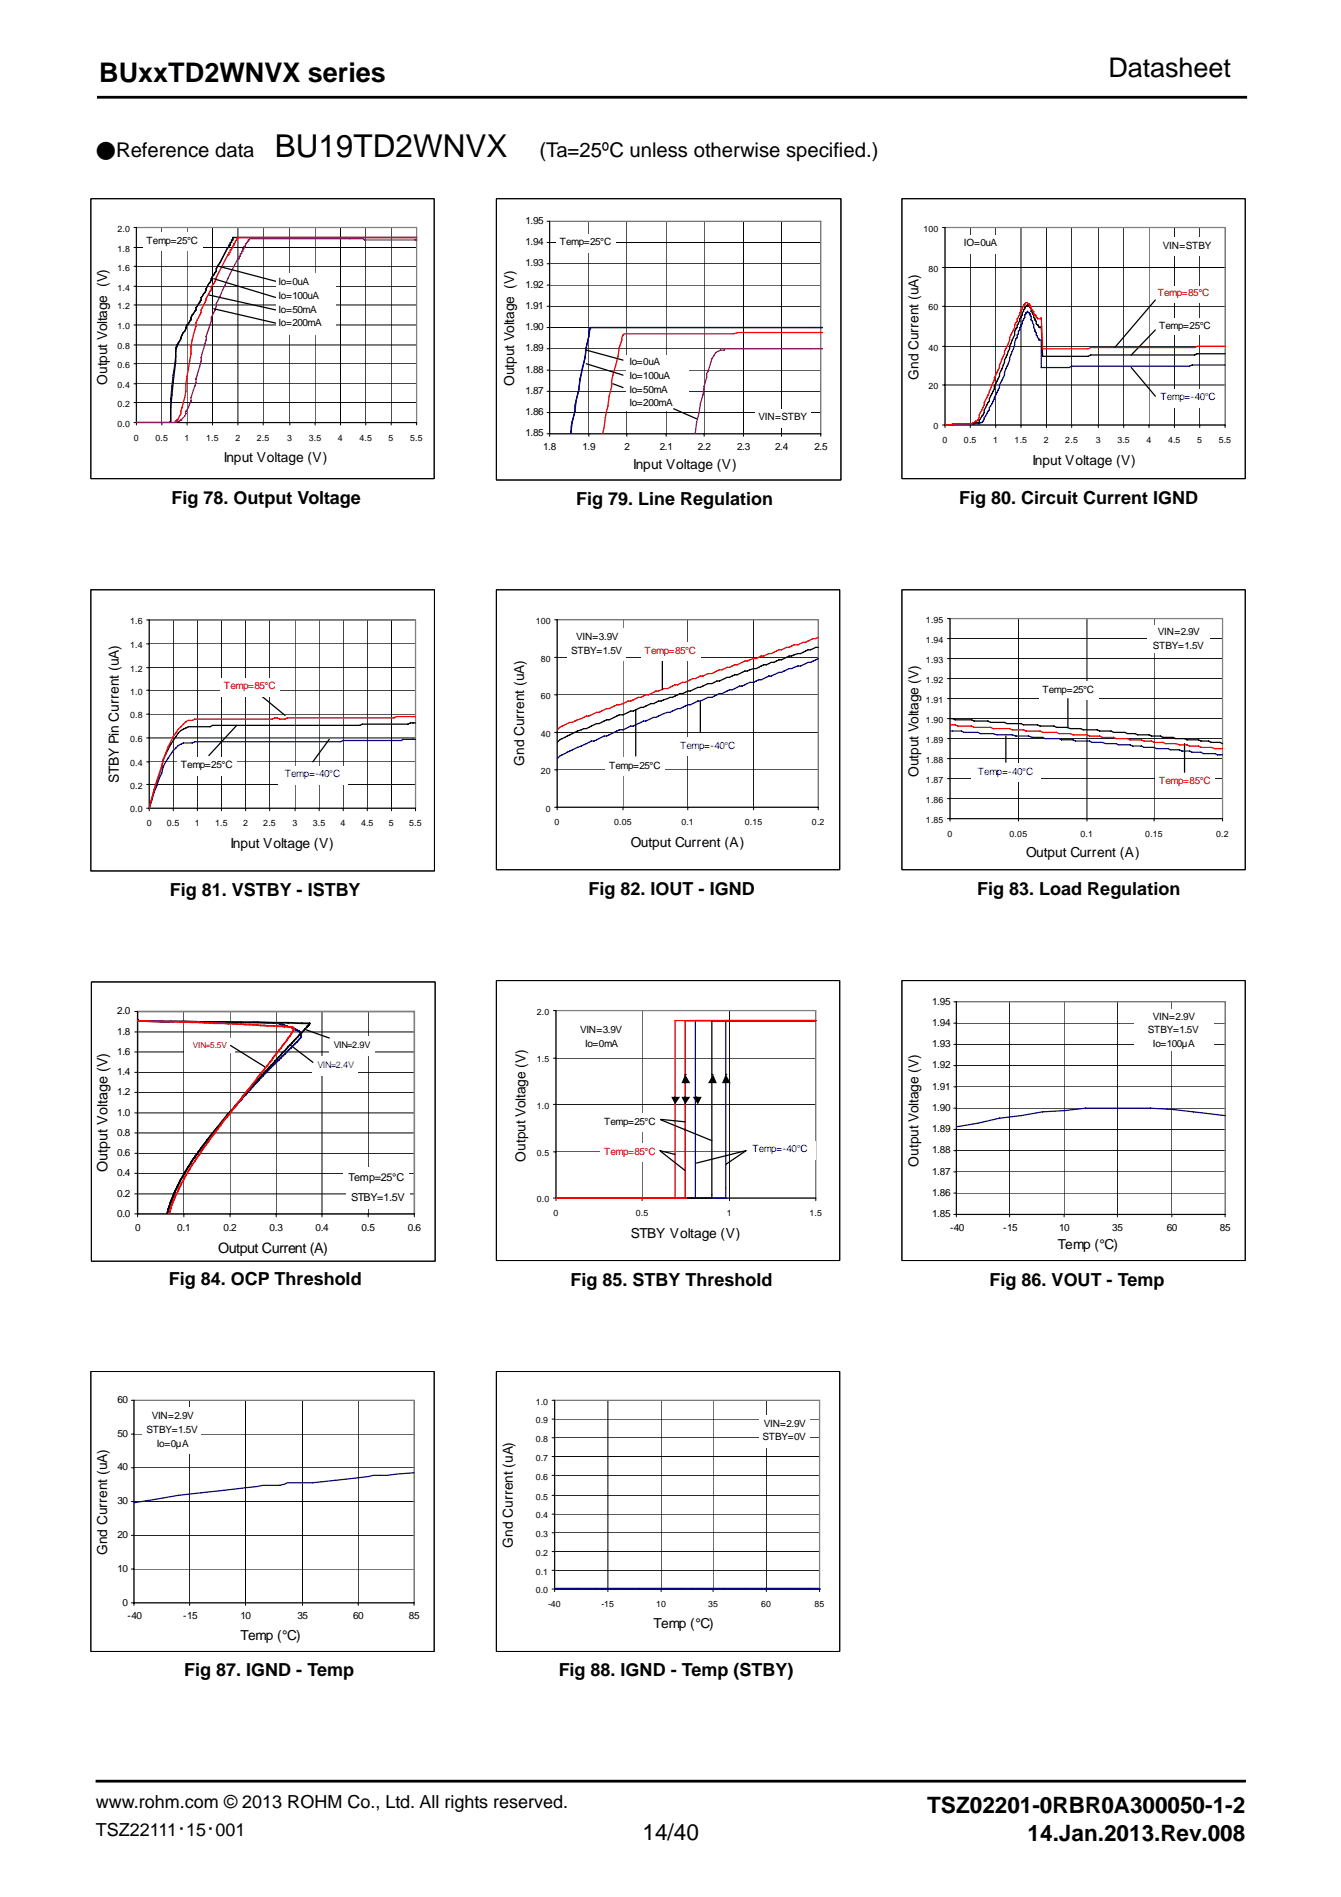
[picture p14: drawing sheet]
<svg xmlns="http://www.w3.org/2000/svg" width="210mm" height="297mm" viewBox="0 0 210 297" stroke-linecap="round" stroke-linejoin="round" font-family="sans-serif">
<defs><g id="words">
<text font-size="4.9" x="43" y="24.6">BU19TD2WNVX</text>
<g font-size="4.2">
<text x="15.5" y="12.8">BUxxTD2WNVX series</text>
<text x="173.6" y="12.1">Datasheet</text>
</g>
<g font-size="3.5">
<text x="145.2" y="283.9">TSZ02201-0RBR0A300050-1-2</text>
<text x="100.6" y="288.1">14/40</text>
<text x="160.9" y="288.2">14.Jan.2013.Rev.008</text>
</g>
<g font-size="3.2">
<text x="15" y="24.6">●Reference data</text>
<text x="84.5" y="24.6">(Ta=25ºC unless otherwise specified.)</text>
</g>
<g font-size="2.8">
<text x="26.9" y="78.9">Fig 78. Output Voltage</text>
<text x="90.2" y="79.1">Fig 79. Line Regulation</text>
<text x="150.2" y="78.9">Fig 80. Circuit Current IGND</text>
<text x="26.6" y="140.3">Fig 81. VSTBY - ISTBY</text>
<text x="92.2" y="140.1">Fig 82. IOUT - IGND</text>
<text x="153" y="140.2">Fig 83. Load Regulation</text>
<text x="26.4" y="201.2">Fig 84. OCP Threshold</text>
<text x="89.3" y="201.4">Fig 85. STBY Threshold</text>
<text x="155" y="201.4">Fig 86. VOUT - Temp</text>
<text x="28.9" y="262.4">Fig 87. IGND - Temp</text>
<text x="87.5" y="262.4">Fig 88. IGND - Temp (STBY)</text>
<text x="15" y="283.1">www.rohm.com © 2013 ROHM Co., Ltd. All rights reserved.</text>
<text x="15" y="287.5">TSZ22111･15･001</text>
</g>
<g font-size="2.2">
<text x="143.8" y="59.5" transform="rotate(-90 143.8 59.5)">Gnd Current (uA)</text>
<text x="16.8" y="60.3" transform="rotate(-90 16.8 60.3)">Output Voltage (V)</text>
<text x="80.5" y="60.5" transform="rotate(-90 80.5 60.5)">Output Voltage (V)</text>
<text x="35.1" y="72.4">Input Voltage (V)</text>
<text x="99.1" y="73.4">Input Voltage (V)</text>
<text x="161.7" y="72.8">Input Voltage (V)</text>
<text x="82.1" y="120" transform="rotate(-90 82.1 120)">Gnd Current (uA)</text>
<text x="18.6" y="122.6" transform="rotate(-90 18.6 122.6)">STBY Pin Current (uA)</text>
<text x="143.8" y="121.7" transform="rotate(-90 143.8 121.7)">Output Voltage (V)</text>
<text x="36.1" y="132.8">Input Voltage (V)</text>
<text x="98.8" y="132.7">Output Current (A)</text>
<text x="160.7" y="134.2">Output Current (A)</text>
<text x="16.8" y="183.5" transform="rotate(-90 16.8 183.5)">Output Voltage (V)</text>
<text x="82.3" y="181.9" transform="rotate(-90 82.3 181.9)">Output Voltage (V)</text>
<text x="143.8" y="182.7" transform="rotate(-90 143.8 182.7)">Output Voltage (V)</text>
<text x="34.2" y="196.1">Output Current (A)</text>
<text x="98.8" y="193.9">STBY Voltage (V)</text>
<text x="165.6" y="195.6">Temp (°C)</text>
<text x="16.8" y="243.5" transform="rotate(-90 16.8 243.5)">Gnd Current (uA)</text>
<text x="80.3" y="242.4" transform="rotate(-90 80.3 242.4)">Gnd Current (uA)</text>
<text x="37.6" y="256.8">Temp (°C)</text>
<text x="102.3" y="254.9">Temp (°C)</text>
</g>
<g font-size="1.7">
<text x="54.6" y="184.8">Temp=25°C</text>
<text x="55" y="188">STBY=1.5V</text>
</g>
<g font-size="1.6">
<text x="82.3" y="35.1">1.95</text>
<text x="22.9" y="38.2">Temp=25°C</text>
<text x="82.3" y="41.7">1.93</text>
<text x="82.3" y="38.4">1.94</text>
<text x="87.7" y="38.4">Temp=25°C</text>
<text x="150.9" y="38.6">IO=0uA</text>
<text x="182.1" y="39">VIN=STBY</text>
<text x="43.6" y="44.7">Io=0uA</text>
<text x="43.6" y="46.8">Io=100uA</text>
<text x="82.3" y="45">1.92</text>
<text x="43.6" y="49">Io=50mA</text>
<text x="43.6" y="51.1">Io=200mA</text>
<text x="82.3" y="51.7">1.90</text>
<text x="82.3" y="48.4">1.91</text>
<text x="181.5" y="51.5">Temp=25°C</text>
<text x="82.3" y="58.4">1.88</text>
<text x="82.3" y="55">1.89</text>
<text x="98.6" y="57.2">Io=0uA</text>
<text x="98.6" y="59.4">Io=100uA</text>
<text x="82.3" y="65">1.86</text>
<text x="82.3" y="61.7">1.87</text>
<text x="98.6" y="61.5">Io=50mA</text>
<text x="98.6" y="63.6">Io=200mA</text>
<text x="118.8" y="65.8">VIN=STBY</text>
<text x="82.3" y="68.3">1.85</text>
<text x="85.1" y="70.5">1.8</text>
<text x="91.2" y="70.5">1.9</text>
<text x="97.8" y="70.5">2</text>
<text x="103.3" y="70.5">2.1</text>
<text x="109.3" y="70.5">2.2</text>
<text x="115.4" y="70.5">2.3</text>
<text x="121.4" y="70.5">2.4</text>
<text x="127.5" y="70.5">2.5</text>
<text x="90.2" y="100.2">VIN=3.9V</text>
<text x="180.5" y="101.6">STBY=1.5V</text>
<text x="181.3" y="99.4">VIN=2.9V</text>
<text x="89.4" y="102.4">STBY=1.5V</text>
<text x="163.3" y="108.4">Temp=25°C</text>
<text x="28.3" y="120.3">Temp=25°C</text>
<text x="95.4" y="120.4">Temp=25°C</text>
<text x="18.4" y="158.8">2.0</text>
<text x="90.8" y="161.8">VIN=3.9V</text>
<text x="146" y="160.6">1.94</text>
<text x="146" y="157.3">1.95</text>
<text x="179.7" y="161.8">STBY=1.5V</text>
<text x="180.5" y="159.6">VIN=2.9V</text>
<text x="18.4" y="165.2">1.6</text>
<text x="18.4" y="162">1.8</text>
<text x="91.6" y="164">Io=0mA</text>
<text x="146" y="167.3">1.92</text>
<text x="146" y="164">1.93</text>
<text x="180.5" y="164">Io=100µA</text>
<text x="18.4" y="171.5">1.2</text>
<text x="18.4" y="168.4">1.4</text>
<text x="146" y="173.9">1.90</text>
<text x="146" y="170.6">1.91</text>
<text x="18.4" y="177.8">0.8</text>
<text x="18.4" y="174.7">1.0</text>
<text x="94.6" y="176.1">Temp=25°C</text>
<text x="146" y="177.3">1.89</text>
<text x="18.4" y="184.2">0.4</text>
<text x="18.4" y="181">0.6</text>
<text x="146" y="183.9">1.87</text>
<text x="146" y="180.6">1.88</text>
<text x="18.4" y="190.5">0.0</text>
<text x="18.4" y="187.4">0.2</text>
<text x="146" y="190.6">1.85</text>
<text x="146" y="187.2">1.86</text>
<text x="21.2" y="192.8">0</text>
<text x="27.7" y="192.8">0.1</text>
<text x="35" y="192.8">0.2</text>
<text x="42.2" y="192.8">0.3</text>
<text x="49.4" y="192.8">0.4</text>
<text x="56.6" y="192.8">0.5</text>
<text x="63.9" y="192.8">0.6</text>
<text x="148.8" y="192.7">-40</text>
<text x="157.1" y="192.7">-15</text>
<text x="165.8" y="192.7">10</text>
<text x="174.2" y="192.7">35</text>
<text x="182.7" y="192.7">60</text>
<text x="191" y="192.7">85</text>
<text x="18.4" y="219.7">60</text>
<text x="18.4" y="225">50</text>
<text x="22.9" y="224.4">STBY=1.5V</text>
<text x="23.7" y="222.2">VIN=2.9V</text>
<text x="24.5" y="226.5">Io=0µA</text>
<text x="119.4" y="225.6">STBY=0V</text>
<text x="119.6" y="223.4">VIN=2.9V</text>
<text x="18.4" y="230.3">40</text>
<text x="18.4" y="235.5">30</text>
<text x="18.4" y="240.8">20</text>
<text x="18.4" y="246.1">10</text>
<text x="19.2" y="251.4">0</text>
<text x="20" y="253.6">-40</text>
<text x="28.7" y="253.6">-15</text>
<text x="37.6" y="253.6">10</text>
<text x="46.6" y="253.6">35</text>
<text x="55.3" y="253.6">60</text>
<text x="64" y="253.6">85</text>
</g>
<g font-size="1.6" fill="#f00">
<text x="181.3" y="46.4">Temp=85°C</text>
<text x="35.1" y="107.9">Temp=85°C</text>
<text x="100.9" y="102.4">Temp=85°C</text>
<text x="181.5" y="122.7">Temp=85°C</text>
<text x="94.6" y="180.8">Temp=85°C</text>
</g>
<g font-size="1.6" fill="#00f">
<text x="181.7" y="62.7">Temp=-40°C</text>
<text x="106.5" y="117.2">Temp=-40°C</text>
<text x="44.6" y="121.7">Temp=-40°C</text>
<text x="153.1" y="121.3">Temp=-40°C</text>
<text x="117.8" y="180.4">Temp=-40°C</text>
</g>
<g font-size="1.4">
<text x="18.4" y="39.4">1.8</text>
<text x="18.4" y="36.3">2.0</text>
<text x="144.6" y="36.3">100</text>
<text x="18.4" y="45.5">1.4</text>
<text x="18.4" y="42.4">1.6</text>
<text x="145.4" y="42.5">80</text>
<text x="18.4" y="51.6">1.0</text>
<text x="18.4" y="48.4">1.2</text>
<text x="145.4" y="48.6">60</text>
<text x="18.4" y="57.6">0.6</text>
<text x="18.4" y="54.7">0.8</text>
<text x="145.4" y="54.9">40</text>
<text x="18.4" y="63.7">0.2</text>
<text x="18.4" y="60.7">0.4</text>
<text x="145.4" y="60.9">20</text>
<text x="18.4" y="66.8">0.0</text>
<text x="21" y="69">0</text>
<text x="24.3" y="69">0.5</text>
<text x="28.9" y="69">1</text>
<text x="32.3" y="69">1.5</text>
<text x="36.9" y="69">2</text>
<text x="40.2" y="69">2.5</text>
<text x="45" y="69">3</text>
<text x="48.4" y="69">3.5</text>
<text x="52.9" y="69">4</text>
<text x="56.3" y="69">4.5</text>
<text x="60.9" y="69">5</text>
<text x="64.2" y="69">5.5</text>
<text x="146.2" y="67.2">0</text>
<text x="147.6" y="69.4">0</text>
<text x="150.9" y="69.4">0.5</text>
<text x="155.5" y="69.4">1</text>
<text x="158.9" y="69.4">1.5</text>
<text x="163.4" y="69.4">2</text>
<text x="166.8" y="69.4">2.5</text>
<text x="171.6" y="69.4">3</text>
<text x="175" y="69.4">3.5</text>
<text x="179.5" y="69.4">4</text>
<text x="182.9" y="69.4">4.5</text>
<text x="187.4" y="69.4">5</text>
<text x="190.8" y="69.4">5.5</text>
<text x="20.4" y="101.5">1.4</text>
<text x="20.4" y="97.7">1.6</text>
<text x="83.9" y="97.7">100</text>
<text x="145" y="100.7">1.94</text>
<text x="145" y="97.5">1.95</text>
<text x="20.4" y="105.2">1.2</text>
<text x="84.7" y="103.6">80</text>
<text x="145" y="106.9">1.92</text>
<text x="145" y="103.8">1.93</text>
<text x="20.4" y="112.5">0.8</text>
<text x="20.4" y="108.8">1.0</text>
<text x="84.7" y="109.5">60</text>
<text x="145" y="113.2">1.90</text>
<text x="145" y="110">1.91</text>
<text x="20.4" y="120">0.4</text>
<text x="20.4" y="116.2">0.6</text>
<text x="84.7" y="115.3">40</text>
<text x="145" y="119.4">1.88</text>
<text x="145" y="116.3">1.89</text>
<text x="20.4" y="123.5">0.2</text>
<text x="84.7" y="121.2">20</text>
<text x="145" y="125.7">1.86</text>
<text x="145" y="122.6">1.87</text>
<text x="20.4" y="127.2">0.0</text>
<text x="23" y="129.4">0</text>
<text x="26.1" y="129.4">0.5</text>
<text x="30.5" y="129.4">1</text>
<text x="33.7" y="129.4">1.5</text>
<text x="38.1" y="129.4">2</text>
<text x="41.2" y="129.4">2.5</text>
<text x="45.8" y="129.4">3</text>
<text x="49" y="129.4">3.5</text>
<text x="53.3" y="129.4">4</text>
<text x="56.5" y="129.4">4.5</text>
<text x="60.9" y="129.4">5</text>
<text x="64.1" y="129.4">5.5</text>
<text x="85.5" y="127.1">0</text>
<text x="86.8" y="129.2">0</text>
<text x="96.2" y="129.2">0.05</text>
<text x="106.7" y="129.2">0.1</text>
<text x="116.6" y="129.2">0.15</text>
<text x="127.1" y="129.2">0.2</text>
<text x="145" y="128.8">1.85</text>
<text x="148.4" y="131">0</text>
<text x="158.1" y="131">0.05</text>
<text x="169.2" y="131">0.1</text>
<text x="179.3" y="131">0.15</text>
<text x="190.4" y="131">0.2</text>
<text x="84.1" y="158.9">2.0</text>
<text x="52.3" y="164.1">VIN=2.9V</text>
<text x="84.1" y="166.3">1.5</text>
<text x="84.1" y="173.6">1.0</text>
<text x="84.1" y="181">0.5</text>
<text x="84.1" y="188.3">0.0</text>
<text x="86.7" y="190.4">0</text>
<text x="99.5" y="190.4">0.5</text>
<text x="113.8" y="190.4">1</text>
<text x="126.7" y="190.4">1.5</text>
<text x="83.9" y="219.9">1.0</text>
<text x="83.9" y="225.8">0.8</text>
<text x="83.9" y="222.9">0.9</text>
<text x="83.9" y="231.7">0.6</text>
<text x="83.9" y="228.7">0.7</text>
<text x="83.9" y="237.7">0.4</text>
<text x="83.9" y="234.8">0.5</text>
<text x="83.9" y="243.6">0.2</text>
<text x="83.9" y="240.7">0.3</text>
<text x="83.9" y="249.5">0.0</text>
<text x="83.9" y="246.5">0.1</text>
<text x="85.9" y="251.6">-40</text>
<text x="94.2" y="251.6">-15</text>
<text x="102.7" y="251.6">10</text>
<text x="110.9" y="251.6">35</text>
<text x="119.2" y="251.6">60</text>
<text x="127.5" y="251.6">85</text>
</g>
<text font-size="1.4" fill="#00f" x="49.7" y="167.3">VIN=2.4V</text>
<text font-size="1.3" fill="#f00" x="30.2" y="164">VIN=5.5V</text>
</g></defs>
<path d="M15.1 278.9h179.9" fill="none" stroke="#000" stroke-width=".28"/>
<path d="M15.3 15.1h179.9v.3h-179.9zM15 278.8h180v.2h-180z" fill="none" stroke="#000" stroke-width=".16"/>
<path d="M15.3 15.2h179.9" fill="none" stroke="#000" stroke-width=".3"/>
<path d="M14.2 92.4h53.8v44h-53.8z" fill="#fff"/>
<path d="M14.2 92.4h53.8v44h-53.8z" fill="none" stroke="#000" stroke-width=".16"/>
<path d="M23.4 97.1h41.7v29.5h-41.7z" fill="#fff"/>
<g fill="none" stroke="#000" stroke-width=".16">
<path d="M14.2 92.4h53.8v44h-53.8zM23 97.1h42.1v29.9M23.4 97.1v29.9M27.1 97.1v29.9M30.9 97.1v29.9M34.7 97.1v29.9M38.5 97.1v29.9M42.2 97.1v29.9M46.2 97.1v29.9M50 97.1v29.9M53.7 97.1v29.9M57.5 97.1v29.9"/>
<path d="M61.3 97.1v29.9M23 119.3h42.1M23 115.5h42.1M23 111.8h42.1M23 108.1h42.1M23 104.5h42.1M23 100.8h42.1M23 122.8h42.1M23 126.6h42.1"/>
</g>
<path d="M23.4 97.1h41.7v29.5h-41.7z" fill="none" stroke="#808080" stroke-width=".2"/>
<path d="M65.1 115.8h-2l-.2 .2h-9.2l-.4 .1h-22.8l-.4 .2h-.6a2.71 2.71 0 0 0-2.4 1.2l-.4 .6a6.6 6.6 0 0 0-1.4 3l-1.1 2.9-.8 2.6" fill="none" stroke="#000080" stroke-width=".2"/>
<path d="M65.1 113.2h-.8l-.4 .2h-7.2l-.4 .2h-23l-.4 .2h-2.4a3.1 3.1 0 0 0-3 1.6l-.8 1.1a11.8 11.8 0 0 0-1.4 3.6l-1.1 3.5-.8 3" fill="none" stroke="#000" stroke-width=".2"/>
<path d="M65.1 112.2h-3l-.4 .2h-16.7a1.75 1.75 0 0 1-1.6 0h-.4l-.4 .2h-12.1l-.4 .2a1.26 1.26 0 0 0-1.4 .6 10.9 10.9 0 0 0-2.7 4.5l-.5 1-2.1 7.7" fill="none" stroke="#f00" stroke-width=".2"/>
<path d="M43.6 119.9h10.9v2.9h-10.9z" fill="#fff"/>
<path d="M37.1 113.6l-4.4 4.7M40.8 108.9l3.8 3.1M51.6 115.8l-2.6 3.5" fill="none" stroke="#000" stroke-width=".2"/>
<g fill="#fff">
<path d="M27.7 118.5h9.4v3h-9.4z"/>
<path d="M34.5 106.1h9.3v3h-9.3z"/>
<path d="M14.2 31.1h53.8v43.9h-53.8z"/>
</g>
<path d="M14.2 31.1h53.8v43.9h-53.8z" fill="none" stroke="#000" stroke-width=".16"/>
<path d="M21.4 35.6h43.8v30.6h-43.8z" fill="#fff"/>
<g fill="none" stroke="#000" stroke-width=".16">
<path d="M14.2 31.1h53.8v43.9h-53.8zM21 38.8h44.2M21 35.6h44.2v30.9M21.4 35.6v30.9M25.3 35.6v30.9M29.3 35.6v30.9M33.3 35.6v30.9M37.3 35.6v30.9M41.2 35.6v30.9M45.4 35.6v30.9M49.3 35.6v30.9M53.3 35.6v30.9"/>
<path d="M57.3 35.6v30.9M61.3 35.6v30.9M21 57h44.2M21 54h44.2M21 50.9h44.2M21 47.8h44.2M21 44.8h44.2M21 41.7h44.2M21 63h44.2M21 60.1h44.2M21 66.2h44.2"/>
</g>
<path d="M21.4 35.6h43.8v30.6h-43.8z" fill="none" stroke="#808080" stroke-width=".2"/>
<path d="M65.2 37.2h-28.8v.4h-.1v.4h-.3v.4h-.1v.4h-.2l-1.6 2.9-.2 .4v.4l-.6 .8-1.2 2.5-.6 .8v.4l-.8 1.2v.3l-.6 .8-.2 .6-.6 1-1.2 2.5a2.5 2.5 0 0 0-.6 2.4l-.2 1.5a46.5 46.5 0 0 0-.6 8.7l-.2 .2h-5.1" fill="none" stroke="#000080" stroke-width=".2"/>
<path d="M65.2 37.2h-28.8v.4h-.1v.4h-.3v.4h-.1v.4h-.2l-1.8 3.3v.4l-.6 .8-1.2 2.5-.6 .8a2.35 2.35 0 0 1-.8 1.6v.3l-.2 .2a2.02 2.02 0 0 0-.6 1.4l-.6 .8-1.2 2.5a4.1 4.1 0 0 0-.6 3.2l-.8 7.2v2.2l-.2 .2h-5.1" fill="none" stroke="#000" stroke-width=".2"/>
<path d="M65.2 37.2h-27.9v.2h-.3l-.1 .6-.3 .2-.3 .9h-.3v.4h-.1v.4h-.2l-1.6 3.2-.4 .9a2.02 2.02 0 0 0-.6 1.4l-.8 1.4-.8 1.7v.4l-.2 .4a3.3 3.3 0 0 0-.6 1.8l-.2 .6a11.6 11.6 0 0 0-.6 3.7l-.8 4.7a12 12 0 0 1-.8 4.3 2.35 2.35 0 0 1-.8 1.6M26.7 66.2h.1M27.5 66h.1M27.5 66l-.2 .2h-5.9" fill="none" stroke="#f00" stroke-width=".2"/>
<path d="M65.2 37.6h-8.1l-.2-.2h-17.9v.2h-.2l-.2 .6h-.2v.4h-.2v.3h-.2v.4h-.2v.4h-.2v.4h-.2v.4h-.1l-1.3 2.4-2.1 4.7a4.3 4.3 0 0 1-.8 2.1v.6l-.8 2.4v.5l-.8 2.8v.6l-.8 2.7v.6l-.8 2.4v.5l-.4 1-.4 .6a1.52 1.52 0 0 1-.8 1.4M21.4 66.2h6.1M26.7 66.2h.1M27.5 66.2h.1M28.3 65.8l-.2 .2h-.4l-.2 .2M28.3 65.8h.1" fill="none" stroke="#800080" stroke-width=".2"/>
<path d="M22.4 36.4h9.3v2.9h-9.3z" fill="#fff"/>
<path d="M32.7 46.2l10.5 2.3M33.5 43.6l9.7 3M33.5 48.3l10.1 2.4M34.3 41.7l8.9 2.3" fill="none" stroke="#000" stroke-width=".2"/>
<g fill="#fff">
<path d="M43.2 42.9h9.3v9.6h-9.3z"/>
<path d="M77.7 31.1h54v44.1h-54z"/>
</g>
<path d="M77.7 31.1h54v44.1h-54z" fill="none" stroke="#000" stroke-width=".16"/>
<path d="M86.1 34.6h42.4v33.3h-42.4z" fill="#fff"/>
<g fill="none" stroke="#000" stroke-width=".16">
<path d="M77.7 31.1h54v44.1h-54zM85.7 38h42.8M85.7 34.6h42.8v33.7M86.1 34.6v33.7M92.2 34.6v33.7M98.1 34.6v33.7M104.3 34.6v33.7M110.3 34.6v33.7M116.4 34.6v33.7M122.4 34.6v33.7M85.7 58h42.8M85.7 54.6h42.8"/>
<path d="M85.7 51.3h42.8M85.7 48h42.8M85.7 44.6h42.8M85.7 41.3h42.8M85.7 64.6h42.8M85.7 61.3h42.8M85.7 67.9h42.8"/>
</g>
<path d="M86.1 34.6h42.4v33.3h-42.4z" fill="none" stroke="#808080" stroke-width=".2"/>
<g fill="none" stroke="#000080" stroke-width=".2">
<path d="M91.6 56l-.8 3.3-.2 1.8M91.6 56l-.8 3.5-.2 1.6M91.8 54.4l-.2 1.6M92.2 52.7l-.4 1.7M126.9 51.3h-34.5l-.2 1.4M126.9 51.3h-34.3l-.4 .6v.8M126.9 51.3h1.9M89.4 67.5l-.1 .5M89.6 66l-.2 .8v.7M89.6 66l-.2 1.5M90 64.4l-.4 1.6M90.2 62.7l-.2 .7v1"/>
<path d="M90.2 62.7l-.2 1.7M90.6 61.1l-.4 1.6"/>
</g>
<path d="M128.8 52.1h-13.2l-.8 .2h-16.2a.94 .94 0 0 0-1.2 .6v.4l-.4 1.1-.2 1.4-.4 1.6a9.1 9.1 0 0 0-.6 3.1l-.4 1.6-.2 1.5-.9 4.4" fill="none" stroke="#f00" stroke-width=".2"/>
<path d="M128.8 54.6h-15.4v.2a1.43 1.43 0 0 0-1.6 .8l-.3 .6-.8 2.3v.6l-1 4.1-.9 4.8" fill="none" stroke="#800080" stroke-width=".2"/>
<g fill="#fff">
<path d="M87 36.6h9.4v2.9h-9.4z"/>
<path d="M98.1 55.6h9.8v8.6h-9.8z"/>
<path d="M118.2 64h8.7v3h-8.7z"/>
</g>
<path d="M91.8 57l5.8 1.7M91.8 54.8l5.8 1.6M96 60.1l1.6 .6M105.5 64l3.6 1.6" fill="none" stroke="#000" stroke-width=".2"/>
<path d="M141.2 31.1h53.8v43.9h-53.8z" fill="#fff"/>
<path d="M141.2 31.1h53.8v43.9h-53.8z" fill="none" stroke="#000" stroke-width=".16"/>
<path d="M148 35.6h43.8v30.9h-43.8z" fill="#fff"/>
<g fill="none" stroke="#000" stroke-width=".16">
<path d="M141.2 31.1h53.8v43.9h-53.8zM147.6 35.6h44.2v31.4M148 35.6v31.4M151.9 35.6v31.4M155.9 35.6v31.4M159.9 35.6v31.4M163.9 35.6v31.4M167.8 35.6v31.4M172 35.6v31.4M176 35.6v31.4M179.9 35.6v31.4M183.9 35.6v31.4"/>
<path d="M187.9 35.6v31.4M147.6 48h44.2M147.6 41.9h44.2M191.8 54.2h-44.2M147.6 60.3h44.2M147.6 66.5h44.2"/>
</g>
<path d="M148 35.6h43.8v30.9h-43.8z" fill="none" stroke="#808080" stroke-width=".2"/>
<path d="M161.1 48.9l.4 .6v.6l.2 .2 .4 1.6 .2 .2v.4l.4 .5v.2h.3v4.4h4.4l.4-.3h18.5l.4-.2h5.1M161.1 48.9h.1M161.1 48.9l-.2-.2v.2h-.2v.2l-.2 .2v.4l-.4 .6v.4l-.4 .6v.4l-.2 .2-.2 1-.2 .1-.4 1.6-.6 1.4v.4l-.8 1.9v.4l-.8 1.6v.4l-.8 1.6v.1l-.8 1.4v.4l-.8 1.2-.2 .6a2.04 2.04 0 0 1-1.8 .4h-2.9v.1h-1.2M148.4 66.5h.1" fill="none" stroke="#000080" stroke-width=".2"/>
<path d="M160.7 48l.2-.2h.2v.2h.2v.2l.2 .1v.4l.4 .6v.4l.4 .6v.4l.4 .4v.2h.3v-.2l.3 4.7h7.1l.4-.2h16.3l.4-.2h4.3M160.7 48h.1M160.7 48l-.2 .2-.2 .5-.2 .2v.4l-.4 .6v.4l-.2 .2v.2l-.2 .2v.4l-.4 .6v.6l-.8 1.7v.4l-.8 1.8v.4l-.8 1.7v.4l-.8 1.6v.4l-.8 1.5v.4l-.8 1.4v.4l-.8 1.2v.4h-.6l-.2 .2h-3.3M162.5 50.9h.1M148.4 66.5h.1M149.2 66.4h.1M149.2 66.4l-.2 .1h-1" fill="none" stroke="#000" stroke-width=".2"/>
<path d="M161.1 47.6l.2 .2v.2h.2v.3l.2 .2v.2h.2v.4l.4 .4v.2h.2v.2h.5v-.2l.3 4.9h7.1l.4-.2h16.3l.4-.2h4.3M161.1 47.6h.1M161.1 47.6l-.2-.2h-.2l-.2 .2v.2h-.2l-.2 .5-.4 .6v.4l-.4 .6v.4l-.4 .6v.4l-.8 1.6v.3l-.2 .6-.6 1.2v.4l-.8 1.7v.5l-.8 1.5v.4l-.8 1.8v.2l-.8 1.5v.4l-.8 1.6a.76 .76 0 0 1-.6 1 2.06 2.06 0 0 1-1.8 .4h-1.7M162.1 49.3h.1M148.4 66.5h.1M149.2 66.4h.1M149.2 66.4l-.2 .1h-1" fill="none" stroke="#f00" stroke-width=".2"/>
<g fill="#fff">
<path d="M148.8 36.8h9.7v2.9h-9.7z"/>
<path d="M180.7 44.8h9.3v2.6h-9.3z"/>
<path d="M180.9 49.9h9.3v2.6h-9.3z"/>
<path d="M180.9 60.9h10.3v2.9h-10.3z"/>
</g>
<path d="M177.1 57.6l3.8 4.4M180.9 51.7l-3.8 3.9M180.9 47l-6.3 7.4" fill="none" stroke="#000" stroke-width=".2"/>
<g fill="#fff">
<path d="M181.5 37.2h8.7v2.9h-8.7z"/>
<path d="M77.7 92.4h53.8v43.8h-53.8z"/>
</g>
<path d="M77.7 92.4h53.8v43.8h-53.8z" fill="none" stroke="#000" stroke-width=".16"/>
<path d="M87.2 97h40.9v29.4h-40.9z" fill="#fff"/>
<path d="M77.7 92.4h53.8v43.8h-53.8zM86.8 97h41.3v29.8M87.2 97v29.8M97.6 97v29.8M107.7 97v29.8M118 97v29.8M86.8 114.7h41.3M86.8 108.8h41.3M86.8 102.9h41.3M86.8 120.5h41.3M86.8 126.4h41.3" fill="none" stroke="#000" stroke-width=".16"/>
<path d="M87.2 97h40.9v29.4h-40.9z" fill="none" stroke="#808080" stroke-width=".2"/>
<path d="M128.1 103.1l-1.2 .6h-.4l-1.2 .6h-.4l-.9 .4h-.4l-1.2 .6h-.4l-1.2 .6h-.4l-1.2 .5h-.4l-.8 .4a3.6 3.6 0 0 0-1.8 .6h-.4l-1.2 .6h-.4l-1.1 .6h-.5l-1.1 .6a3.8 3.8 0 0 0-1.8 .6h-.4l-1.2 .6h-.4l-2.8 1.1-1 .2-1.2 .6h-.4l-1.2 .6h-.3l-1.6 .8h-.4a3.5 3.5 0 0 1-1.8 .6l-2 1h-.4l-1.6 .7h-.4l-2.2 1-2.7 1.4-.5 .4" fill="none" stroke="#000080" stroke-width=".2"/>
<path d="M128.1 101.4h-.4l-.8 .3h-.4l-1.2 .6h-.4l-.9 .4h-.4l-1.2 .6h-.4l-.8 .4h-.4l-.8 .4h-.4l-1.2 .6h-.4l-1 .4h-.4l-1.2 .6h-.4l-.8 .4h-.4l-1.2 .5h-.4l-.7 .4a3.5 3.5 0 0 0-1.8 .6h-.4l-2.4 1h-.4l-1.2 .6h-.4l-1.4 .6h-.4l-.8 .4h-.4l-1.1 .6h-.4l-1.2 .5h-.4a3.5 3.5 0 0 1-1.8 .6l-1.6 .8h-.4l-1.2 .6h-.4l-1.6 .8h-.4l-1 .4-2.7 1.3-.5 .4" fill="none" stroke="#000" stroke-width=".2"/>
<path d="M128.1 99.8l-.4 .2h-.4l-1.1 .6h-.4l-.9 .4h-.5l-.8 .4h-.4l-.8 .3h-.4l-1.2 .6h-.4l-.8 .4h-.4l-.8 .4h-.4l-1 .4h-.4l-1.2 .6h-.4l-.8 .4h-.4l-.7 .4h-.5a3.3 3.3 0 0 1-1.7 .6l-.8 .4h-.4l-.8 .4h-.4l-1.2 .5h-.4l-.8 .4h-.4l-1.2 .6h-.6l-.8 .4h-.4l-1.2 .6h-.4l-.7 .4h-.5l-1.1 .6h-.4a3.5 3.5 0 0 1-1.8 .6l-2.8 1.1h-.4l-1.2 .6h-.4l-2.2 1h-.4l-1.5 .8-.5 .4" fill="none" stroke="#f00" stroke-width=".2"/>
<path d="M105.7 115.4h10.3v3h-10.3z" fill="#fff"/>
<path d="M99.5 111.1v7.3M103.7 103.3v4.7M109.7 110v4.7" fill="none" stroke="#000" stroke-width=".2"/>
<g fill="#fff">
<path d="M94.8 118.6h9.3v2.9h-9.3z"/>
<path d="M100.4 100.6h9.3v2.9h-9.3z"/>
<path d="M88.8 98.4h9.2v5.1h-9.2z"/>
<path d="M141.2 92.4h53.8v43.8h-53.8z"/>
</g>
<path d="M141.2 92.4h53.8v43.8h-53.8z" fill="none" stroke="#000" stroke-width=".16"/>
<path d="M148.8 96.9h42.6v31.3h-42.6z" fill="#fff"/>
<g fill="none" stroke="#000" stroke-width=".16">
<path d="M141.2 92.4h53.8v43.8h-53.8zM148.4 100h43M148.4 96.9h43v31.7M148.8 96.9v31.7M159.5 96.9v31.7M170.2 96.9v31.7M180.7 96.9v31.7M148.4 118.8h43M148.4 115.7h43M148.4 112.5h43M148.4 109.4h43M148.4 106.3h43"/>
<path d="M148.4 103.1h43M148.4 125.1h43M148.4 121.9h43M148.4 128.2h43"/>
</g>
<path d="M148.8 96.9h42.6v31.3h-42.6z" fill="none" stroke="#808080" stroke-width=".2"/>
<path d="M148.8 114.5h1.8l.3 .2h2.2l.4 .2h2l.6 .2h2.4l.6 .2h2l.6 .2h1.6l.3 .2h2.2l.4 .1h1.8l.4 .2h2.2l.4 .2h1.6l.6 .2h1.6l.4 .2h1.8l.3 .2h1.4l.4 .2h1.6l.4 .2h1.8l.4 .2h1.4l.4 .2h1.2l.4 .2h1.4l.3 .2h1.8l.4 .2h.8" fill="none" stroke="#000080" stroke-width=".2"/>
<path d="M148.8 112.5h.4l.4 .2h2.5l.4 .2h2.2l.4 .2h2.2l.4 .2h2.2l.4 .2h2.2l.4 .2h2.1l.4 .2h1.6l.6 .2h1.6l.4 .2h2.2l.4 .2h1.8l.4 .2h1.7l.5 .2h1.1l.4 .2h1.8l.4 .2h1.4l.4 .2h1.6l.4 .2h1.4l.4 .1h1.8l.4 .2h1.2l.4 .2h1.3l.4 .2" fill="none" stroke="#000" stroke-width=".2"/>
<path d="M148.8 113.5h.8l.3 .2h2.2l.4 .2h2.6l.4 .2h2.6l.4 .2h1.8l.4 .2h2.2a3.4 3.4 0 0 0 1.7 .2h.8l.4 .2h1.8l.4 .2h2.2l.4 .2h1.6l.4 .2h1.8l.4 .2h1.8l.4 .1h1.7l.4 .2h1.2a3.4 3.4 0 0 0 1.8 .2l.4 .2h1.6l.6 .2h1.2l.4 .2h1.4l.4 .2h1.6l.5 .2h1.2" fill="none" stroke="#f00" stroke-width=".2"/>
<g fill="#fff">
<path d="M179.7 97.8h9.7v4.4h-9.7z"/>
<path d="M152.1 119.6h10.9v2.9h-10.9z"/>
<path d="M162.6 106.6h9.4v3h-9.4z"/>
<path d="M180.9 120.9h9.3v3h-9.3z"/>
</g>
<path d="M157.5 115.3v4.1M167.2 109.4v4.5M185.5 116.4v4.5" fill="none" stroke="#000" stroke-width=".2"/>
<path d="M77.7 153.6h53.8v43.8h-53.8z" fill="#fff"/>
<path d="M77.7 153.5h53.8v43.9h-53.8z" fill="none" stroke="#000" stroke-width=".16"/>
<path d="M87.1 158.2h40.6v29.4h-40.6z" fill="#fff"/>
<path d="M77.7 153.5h53.8v43.9h-53.8zM86.7 158.2h41v29.8M87.1 158.2v29.8M100.5 158.2v29.8M114.2 158.2v29.8M86.7 172.9h41M127.7 165.7h-41M86.7 180.4h41M86.7 187.6h41" fill="none" stroke="#000" stroke-width=".16"/>
<path d="M87.1 158.2h40.6v29.4h-40.6z" fill="none" stroke="#808080" stroke-width=".2"/>
<path d="M87.1 187.6h26.5M108.7 187.6h.1M108.9 187.6h.1M113.6 187.6h.1M113.6 187.6v-27.8h14.1h-18.8v27.8" fill="none" stroke="#000080" stroke-width=".2"/>
<path d="M87.1 187.6h24.4v-27.8h16.2h-20.4v27.8M107.1 187.6h.1M107.3 187.6h.1" fill="none" stroke="#000" stroke-width=".2"/>
<path d="M105.7 159.8h22h-20.4v27.8M105.7 159.8h.1M105.7 159.8v27.8M87.1 187.6h20.2M105.5 187.6h.1M105.7 187.6h.1M107.1 187.6h.1M107.3 187.6h.1" fill="none" stroke="#f00" stroke-width=".2"/>
<path d="M89 160h10.4v5.3h-10.4z" fill="#fff"/>
<path d="M109.1 171.7v.4M111.5 168.2h.1" fill="none" stroke="#000" stroke-width=".2"/>
<path d="M108.5 171.7h1.4l-.6 1.2zM111.7 168.2l.5 1.4h-1.3z" fill="#000"/>
<path d="M116.8 178.6h10.9v2.9h-10.9z" fill="#fff"/>
<path d="M103.3 175.3l8.2 3.3M103.3 180.2l4 3.1M116.8 180.2l-3.2 2.1" fill="none" stroke="#000" stroke-width=".2"/>
<g fill="#fff">
<path d="M94 174.3h9.3v2.9h-9.3z"/>
<path d="M94 179h9.3v2.9h-9.3z"/>
</g>
<path d="M103.5 175.3l3.8 .4M105.7 171.7v.4M107.3 168.2h.1M107.3 171.7v.4M113.6 168.2h.1M103.3 180.2l2.4 .6M116.8 180.2l-7.7 1.9" fill="none" stroke="#000" stroke-width=".2"/>
<path d="M105.1 171.7h1.4l-.8 1.2zM106.7 171.7h1.4l-.8 1.2zM107.3 168.2l.8 1.4h-1.4zM113.6 168.2l.8 1.4h-1.3z" fill="#000"/>
<path d="M141.2 153.6h53.8v43.8h-53.8z" fill="#fff"/>
<path d="M141.2 153.5h53.8v43.9h-53.8z" fill="none" stroke="#000" stroke-width=".16"/>
<path d="M149.8 156.9h42v33.3h-42z" fill="#fff"/>
<g fill="none" stroke="#000" stroke-width=".16">
<path d="M141.2 153.5h53.8v43.9h-53.8zM149.4 156.9h42.4v33.6M149.8 156.9v33.6M158.1 156.9v33.6M166.6 156.9v33.6M175 156.9v33.6M183.5 156.9v33.6M149.4 173.5h42.4M149.4 166.9h42.4M149.4 160.2h42.4M191.8 176.8h-42.4M191.8 170.2h-42.4"/>
<path d="M191.8 163.5h-42.4M149.4 183.5h42.4M149.4 180.2h42.4M149.4 190.2h42.4M191.8 186.8h-42.4"/>
</g>
<path d="M149.8 156.9h42v33.3h-42z" fill="none" stroke="#808080" stroke-width=".2"/>
<path d="M191.8 174.7l-4.9-.6a79.8 79.8 0 0 0-13.5-.6h-3.4l-3.4 .4-3.3 .2-3.4 .6-3.4 .4-3.4 .8-3.3 .5" fill="none" stroke="#000080" stroke-width=".2"/>
<g fill="#fff">
<path d="M177.5 158.1h12.5v6.4h-12.5z"/>
<path d="M14.2 214.8h53.8v43.8h-53.8z"/>
</g>
<path d="M14.2 214.8h53.8v43.8h-53.8z" fill="none" stroke="#000" stroke-width=".16"/>
<path d="M21 219.3h43.8v31.7h-43.8z" fill="#fff"/>
<g fill="none" stroke="#000" stroke-width=".16">
<path d="M14.2 214.8h53.8v43.8h-53.8zM20.6 219.3h44.2v32.1M21 219.3v32.1M29.7 219.3v32.1M38.4 219.3v32.1M47.4 219.3v32.1M56.1 219.3v32.1M20.6 235.1h44.2M20.6 229.8h44.2M20.6 224.6h44.2M20.6 245.7h44.2M20.6 240.4h44.2"/>
<path d="M20.6 251h44.2"/>
</g>
<path d="M21 219.3h43.8v31.7h-43.8z" fill="none" stroke="#808080" stroke-width=".2"/>
<path d="M64.8 230.6l-4.1 .4h-2.2l-.8 .2-8.7 1h-4l-1.2 .4h-2.6l-6.1 .8a125.1 125.1 0 0 0-14.1 1.9" fill="none" stroke="#000080" stroke-width=".2"/>
<g fill="#fff">
<path d="M22.4 220.4h9.1v7.3h-9.1z"/>
<path d="M77.7 214.8h53.8v43.8h-53.8z"/>
</g>
<path d="M77.7 214.8h53.8v43.8h-53.8z" fill="none" stroke="#000" stroke-width=".16"/>
<path d="M86.8 219.3h41.5v29.5h-41.5z" fill="#fff"/>
<g fill="none" stroke="#000" stroke-width=".16">
<path d="M77.7 214.8h53.8v43.8h-53.8zM86.4 219.3h41.9v29.9M86.8 219.3v29.9M95.2 219.3v29.9M103.5 219.3v29.9M111.7 219.3v29.9M120 219.3v29.9M86.4 237.1h41.9M86.4 234.1h41.9M86.4 231h41.9M86.4 228.1h41.9M86.4 225.1h41.9"/>
<path d="M86.4 222.2h41.9M86.4 245.9h41.9M86.4 243h41.9M86.4 240h41.9M86.4 248.8h41.9"/>
</g>
<path d="M86.8 219.3h41.5v29.5h-41.5z" fill="none" stroke="#808080" stroke-width=".2"/>
<path d="M86.8 248.8h41.5" fill="none" stroke="#000080" stroke-width=".39"/>
<g fill="#fff">
<path d="M118.8 221.6h7.9v5.1h-7.9z"/>
<path d="M14.3 153.8h53.8v43.7h-53.8z"/>
</g>
<path d="M14.3 153.8h53.8v43.7h-53.8z" fill="none" stroke="#000" stroke-width=".16"/>
<path d="M21.5 158.4h43.4v31.7h-43.4z" fill="#fff"/>
<g fill="none" stroke="#000" stroke-width=".16">
<path d="M14.3 153.8h53.8v43.7h-53.8zM21.1 158.4h43.8v32.1M21.5 158.4v32.1M28.8 158.4v32.1M36 158.4v32.1M43.2 158.4v32.1M50.4 158.4v32.1M57.7 158.4v32.1M21.1 174.3h43.8M21.1 167.9h43.8M21.1 164.7h43.8M64.9 177.4h-43.8"/>
<path d="M64.9 171h-43.8M64.9 161.6h-43.8M21.1 186.9h43.8M21.1 180.6h43.8M21.1 190.1h43.8M64.9 183.7h-43.8"/>
</g>
<path d="M21.5 158.4h43.4v31.7h-43.4z" fill="none" stroke="#808080" stroke-width=".26"/>
<path d="M21.5 159.7h.1M21.5 159.8h.1M21.5 159.7v.2l21.4 .2 1.2 .3 .8 .2 .2 .2h.6l1 .6a.79 .79 0 0 1 .5 .7 .79 .79 0 0 1-.4 .7l-5.4 5.4-3.2 3.5-4.6 5.4-2.4 3.2a27.7 27.7 0 0 0-5 9.8M45.7 160.9h.1" fill="none" stroke="#000080" stroke-width=".26"/>
<path d="M21.5 159.9l27 .3-.2 .4-4.1 4.2-6 6.7-2.7 3.2-3.1 3.8-.4 .7a30.1 30.1 0 0 0-5.7 10.4l-.1 .5" fill="none" stroke="#000" stroke-width=".26"/>
<path d="M21.5 159.9l9.7 .2 12.8 .6 1.9 .2 .1 .3-.1 .2a23.7 23.7 0 0 1-3.2 4.3l-7.4 9.5-3.5 4.7a34.3 34.3 0 0 0-5.2 9.7l-.1 .5" fill="none" stroke="#f00" stroke-width=".26"/>
<g fill="#fff">
<path d="M28.9 162.5h8v2.3h-8z"/>
<path d="M49 165.4h7v3.1h-7z"/>
<path d="M51.6 162.2h7v3.1h-7z"/>
<path d="M53.8 182.7h10.2v3.4h-10.2z"/>
<path d="M54.2 185.9h9.9v3.4h-9.9z"/>
</g>
<path d="M36.1 163.7l5.4 3.3M45.6 163.7l3.4 2.6M47.9 161.2l3.7 1.3" fill="none" stroke="#000" stroke-width=".2"/>
<use href="#words"/>
</svg>
